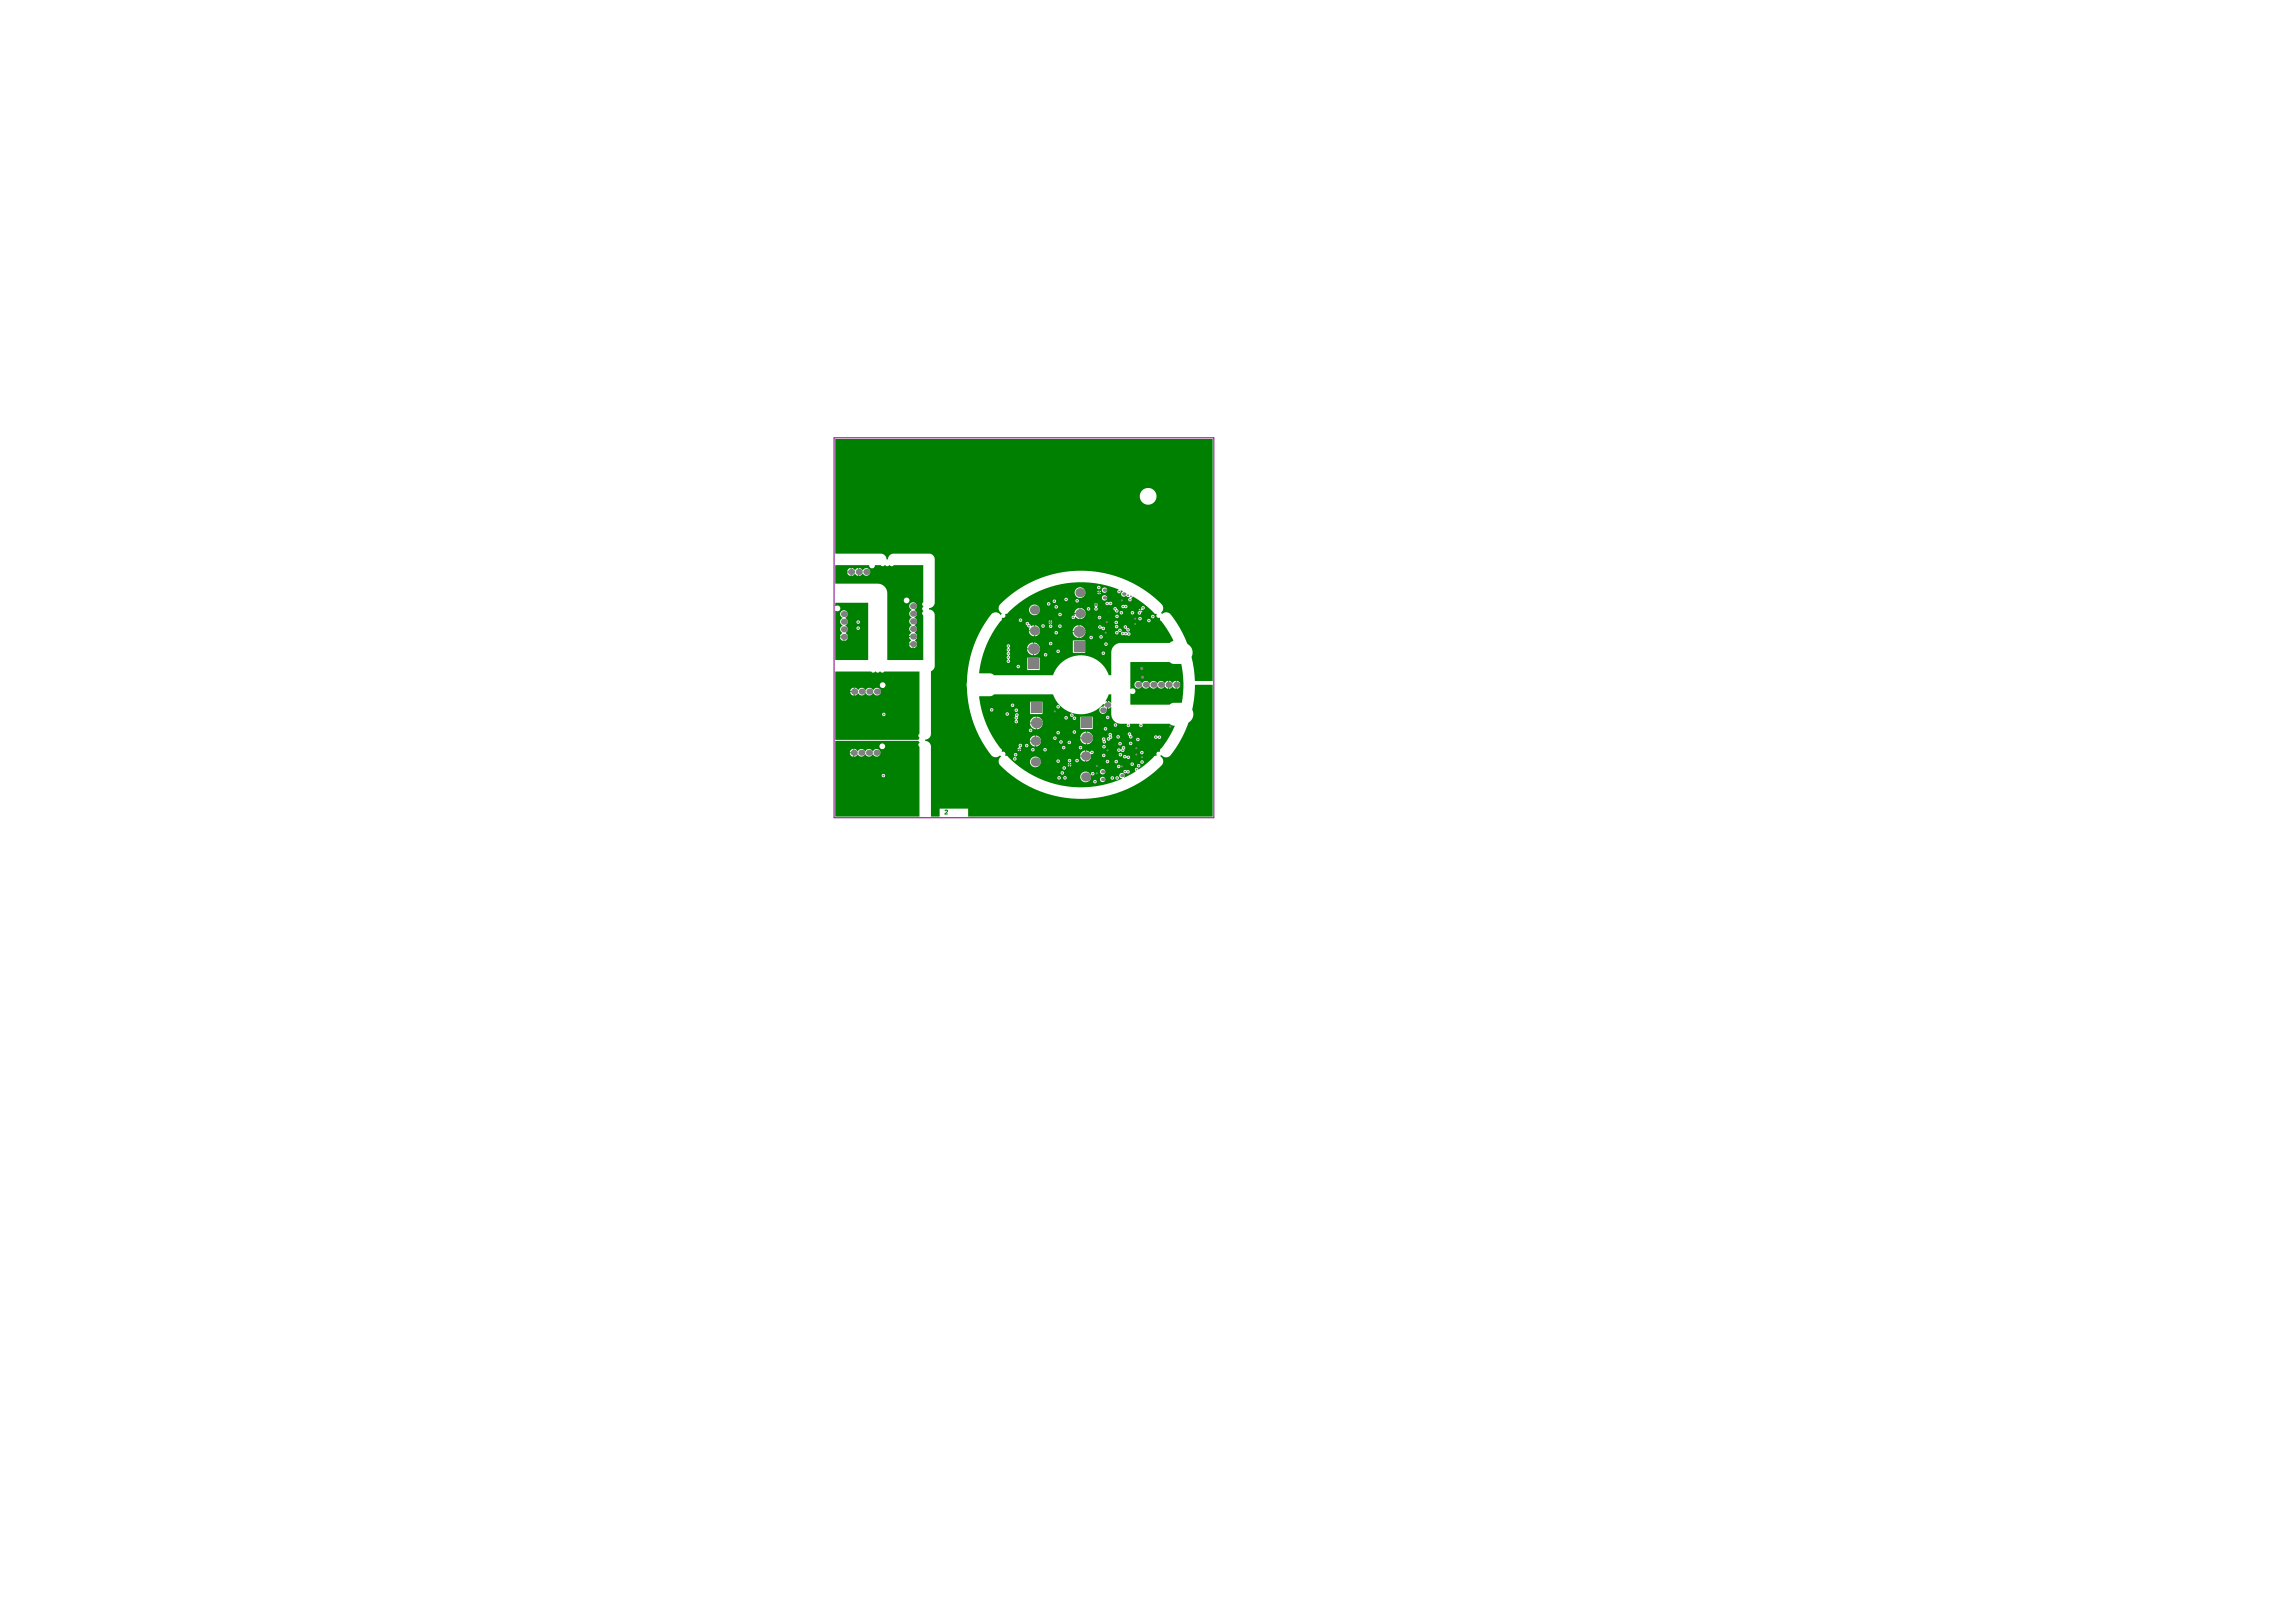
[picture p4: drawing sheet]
<svg xmlns="http://www.w3.org/2000/svg" width="420mm" height="297mm" viewBox="0 0 420 297" stroke-linecap="round" stroke-linejoin="round" font-family="sans-serif">
<path d="M152.7 80.1h69.5v69.6h-69.5z" fill="none" stroke="#800080" stroke-width=".18"/>
<g fill="#008000">
<path d="M184.1 112.4l.2-.1a18.7 18.7 0 0 1 20.5-4.3 .32 .32 0 0 0-.2 .4 .32 .32 0 0 0 .4 .2 .32 .32 0 0 0 .1-.5l.4 .1a.56 .56 0 0 0-.1 .8 .56 .56 0 0 0 .8 0l.1 .2h.4l.1 .1a.34 .34 0 0 0-.3 .4 .34 .34 0 0 0 .3 .3 .34 .34 0 0 0 .4-.3 .32 .32 0 0 1 .2-.5 23.1 23.1 0 0 1 4.1 3.1h.2a.54 .54 0 0 0 .1 .7 .54 .54 0 0 0 .6 .1v.3l.1 .3a14 14 0 0 1 2.3 3.6l-.6 .4h-9a1.75 1.75 0 0 0-1.7 1.7v4.2h-.5a5.4 5.4 0 0 0-5.1-3.7 5.4 5.4 0 0 0-5.1 3.7h-10.8l-.7-.4h-2a18 18 0 0 1 4.1-9.8v-.3a.54 .54 0 0 0 .6-.1 .54 .54 0 0 0 .1-.6zM200.8 107.5a.35 .35 0 0 0 .7 0 .35 .35 0 0 0-.7 0zM201.3 108.1v.2h.3zM201 108.1l-.1 .2h.2v-.2zM201.7 108a.5 .5 0 0 0 1 0 .5 .5 0 0 0-1 0zM201.3 108.5v.3l.3-.3zM200.9 108.5l.2 .3v-.3zM196.7 108.5a1 1 0 0 0 2 0 1 1 0 0 0-2 0zM201.7 109.4a.5 .5 0 0 0 1 0 .5 .5 0 0 0-1 0zM194.9 109.7a.32 .32 0 0 0 .6 0 .32 .32 0 0 0-.6 0zM202.5 110.2a.35 .35 0 0 0 0 .5 .35 .35 0 0 0 .6-.1 .32 .32 0 0 0 .4 .1 .32 .32 0 0 0 0-.5 .32 .32 0 0 0-.4 .1zM196.9 110a.32 .32 0 0 0 .6 0 .32 .32 0 0 0-.6 0zM192.7 110a.35 .35 0 0 0 .7 0 .35 .35 0 0 0-.7 0zM200.7 110.4v.2h.3zM200.5 110.4l-.2 .2h.3v-.2zM205.4 110.7a.32 .32 0 0 0 0 .5 .32 .32 0 0 0 .5 0 .32 .32 0 0 0 .4 0 .32 .32 0 0 0 0-.4 .32 .32 0 0 0-.4 0zM191.7 110.5a.32 .32 0 0 0 .6 0 .32 .32 0 0 0-.6 0zM193.1 111.1a.32 .32 0 0 0 .6 0 .32 .32 0 0 0-.6 0zM209.1 111l-.2 .7 .2-.1a.35 .35 0 0 0 .5-.3 .35 .35 0 0 0-.5-.3zM208.6 111.4l-.1 .3h.2v-.3zM200.3 110.8l.2 .3a.34 .34 0 0 0-.2 .3 .34 .34 0 0 0 .4 .3 .34 .34 0 0 0 .3-.3l-.2-.3 .2-.3zM199 111.4a.32 .32 0 0 0 .6 0 .32 .32 0 0 0-.6 0zM203.9 111.2v.4l.2 .1a.36 .36 0 0 0 .2 .4 .36 .36 0 0 0 .4-.1v-.4l-.2-.1a.36 .36 0 0 0-.2-.3 .36 .36 0 0 0-.4 0zM197.8 111.3v.9h.9l-.4-.7zM197.1 111.5l-.4 .7h.9v-.9zM205 112.1a.32 .32 0 0 0 .6 0 .32 .32 0 0 0-.6 0zM207 112.1a.35 .35 0 0 0 .7 0 .35 .35 0 0 0-.7 0zM208.5 111.8a.34 .34 0 0 0-.2 .5 .34 .34 0 0 0 .6 .1v-.3l.3-.3zM188.4 111.6a1 1 0 0 0 2 0 1 1 0 0 0-2 0zM196.2 112.8a.35 .35 0 0 0 .3 .5 .35 .35 0 0 0 .4-.4l.7 .4v-.9h-.9l.1 .3h-.4zM193.8 112.5a.32 .32 0 0 0 .6 0 .32 .32 0 0 0-.6 0zM204.2 112.8a.32 .32 0 0 0 .6 0 .32 .32 0 0 0-.6 0zM210.7 112.8a.35 .35 0 0 0 .7 0 .35 .35 0 0 0-.7 0zM197.8 112.4l.1 .9 .6-.4 .2-.5zM201 113a.32 .32 0 0 0 .6 0 .32 .32 0 0 0-.6 0zM208.4 113.2a.32 .32 0 0 0 .6 0 .32 .32 0 0 0-.6 0zM192.4 113.5v.3h.2zM192 113.7v.1h.2v-.3zM186.5 113.5a.35 .35 0 0 0 .7 0 .35 .35 0 0 0-.7 0zM210 113.6a.35 .35 0 0 0 .7 0 .35 .35 0 0 0-.7 0zM192.4 113.9v.3l.2-.3zM192 113.9l.2 .3v-.3zM204 113.9a.35 .35 0 0 0 .7 0 .35 .35 0 0 0-.7 0zM190.6 114.6a.35 .35 0 0 0 .7 0 .35 .35 0 0 0-.7 0zM193.7 114.6a.35 .35 0 0 0 .7 0 .35 .35 0 0 0-.7 0zM192 114.6a.35 .35 0 0 0 .7 0 .35 .35 0 0 0-.7 0zM204.1 114.7a.35 .35 0 0 0 .7 0 .35 .35 0 0 0-.7 0zM201.2 114.5a.36 .36 0 0 0 0 .5 .36 .36 0 0 0 .5 0 .32 .32 0 0 0 .4 .3 .32 .32 0 0 0 .2-.4 .32 .32 0 0 0-.5-.1l-.2-.3zM189.5 114.4v1h.9l-.2-.6zM187.8 114v.3l.3 .2 .1 .3 .3 .1-.1 .5h.9v-1l-.5 .2-.4-.4a.35 .35 0 0 0-.2-.4 .35 .35 0 0 0-.4 .2zM197.6 114.4v1.1h1.1a1.16 1.16 0 0 0-1.1-1.1zM196.6 114.8l-.2 .7h1.1v-1.1l-.5 .2zM205.8 114.6a.38 .38 0 0 0 0 .4 .38 .38 0 0 0 .5 .1 .32 .32 0 0 0 .2 .5 .32 .32 0 0 0 .3-.4 .32 .32 0 0 0-.5-.2 .36 .36 0 0 0-.1-.5 .36 .36 0 0 0-.4 .1zM204.2 115.6a.35 .35 0 0 0 .4 .5 .35 .35 0 0 0 .2-.5 .32 .32 0 0 0 .5-.2 .32 .32 0 0 0-.4-.4 .32 .32 0 0 0-.1 .5h-.4zM193.1 115.8a.32 .32 0 0 0 .6 0 .32 .32 0 0 0-.6 0zM205.3 115.8a.33 .33 0 0 0 .1 .4 .33 .33 0 0 0 .4-.1l.2 .2 .3-.1a.44 .44 0 0 0 .7-.1 .38 .38 0 0 0-.2-.4 .38 .38 0 0 0-.4 .1l-.3-.2-.3 .2-.2-.2zM189.5 115.5v1l.7-.4 .2-.6zM188.4 115.5l.2 .6 .7 .4v-1zM197.6 115.7v1.1a1.16 1.16 0 0 0 1.1-1.1zM196.4 115.7a1.16 1.16 0 0 0 1.1 1.1v-1.1zM201.3 116.6a.32 .32 0 0 0 .6 0 .32 .32 0 0 0-.6 0zM199.5 116.7a.32 .32 0 0 0 .6 0 .32 .32 0 0 0-.6 0zM192 117.8a.35 .35 0 0 0 .7 0 .35 .35 0 0 0-.7 0zM202.2 117.9a.32 .32 0 0 0 .6 0 .32 .32 0 0 0-.6 0zM189.3 117.6v1.1h1.1a1.16 1.16 0 0 0-1.1-1.1zM188.5 117.8l-.3 .4-.2 .5h1.1v-1.1zM196.4 117.2v2.3h2.3v-2.3zM193.4 119.2a.32 .32 0 0 0 .6 0 .32 .32 0 0 0-.6 0zM201.7 119.6a.32 .32 0 0 0 .6 0 .32 .32 0 0 0-.6 0zM189.3 118.8v1.1a1.16 1.16 0 0 0 1.1-1.1zM188 118.8a1.16 1.16 0 0 0 1.1 1.1v-1.1zM191.1 119.8a.32 .32 0 0 0 .6 0 .32 .32 0 0 0-.6 0zM184.4 118l-.1 .3 .2 .2a.46 .46 0 0 0 0 .8 .38 .38 0 0 0-.2 .4 .38 .38 0 0 0 .2 .3 .38 .38 0 0 0-.2 .4 .38 .38 0 0 0 .2 .3 .32 .32 0 0 0-.1 .5 .32 .32 0 0 0 .5 0 .32 .32 0 0 0-.2-.5 .46 .46 0 0 0 0-.8 .38 .38 0 0 0 .2-.3 .38 .38 0 0 0-.2-.4 .38 .38 0 0 0 .2-.3 .38 .38 0 0 0-.2-.4 .32 .32 0 0 0 .2-.4 .32 .32 0 0 0-.5-.1zM186.1 122a.32 .32 0 0 0 .6 0 .32 .32 0 0 0-.6 0zM188.1 120.4v2.2h2.2v-2.2z"/>
<path d="M152.9 80.3h69.1v44.3h-3.2l-.4-3.3a2.88 2.88 0 0 1-.1-1.9 2.16 2.16 0 0 0-1-1.6l-1.3-2.9-1.7-2.4a1.11 1.11 0 0 0-1.6-.2l-.1-.2a1.04 1.04 0 0 0 .2-1.3l-1.4-1.4-1.9-1.4-3.1-1.7-2.2-.9-2.2-.5-3.5-.4h-2.4l-2.3 .3-3.4 1-2.1 1-2 1.2-1.9 1.4-1.3 1.2a1.14 1.14 0 0 0 .3 1.7l-.1 .2a1.19 1.19 0 0 0-1.8-.1l-1.7 2.5-1.4 3.1-1 3.3-.4 4 .4 4 1 3.4 1.4 3.1 1.7 2.4a1.05 1.05 0 0 0 1.6 0l.2 .2a1.17 1.17 0 0 0-.2 1.7l1.3 1.2 1.9 1.4 2 1.2 2.1 .9 3.4 1 2.4 .3 2.3 .1 3.5-.4 2.2-.6 2.2-.8 3.1-1.7 1.9-1.4 1.3-1.3a1.05 1.05 0 0 0-.3-1.6l.2-.2a1.16 1.16 0 0 0 1.7 0l1.7-2.4 1.7-3.6a1.73 1.73 0 0 0 .6-2.3l.3-1.7 .2-2.8 3.2-.1v24.2h-44.8v-1.5h-5.2v1.5h-1.6v-12.8a1.04 1.04 0 0 0-1-1.1l.1-.3a1.05 1.05 0 0 0 .9-1v-11.5h.2a1.07 1.07 0 0 0 .5-.9v-9.4a1.05 1.05 0 0 0-1-.9l.1-.3a1.05 1.05 0 0 0 .9-1.1v-8a1.05 1.05 0 0 0-.9-.9h-6.7a1.04 1.04 0 0 0-.9 1.1h-.3v-.2a1.05 1.05 0 0 0-1-.9h-8.4zM208.7 90.8a1.54 1.54 0 0 0 3 0 1.54 1.54 0 0 0-3 0z"/>
<path d="M152.9 110.3h6v10.5h-6v-9a.57 .57 0 0 0 .8-.1 .57 .57 0 0 0 0-.7 .57 .57 0 0 0-.8-.1zM156.8 113.9a.32 .32 0 0 0 .6 0 .32 .32 0 0 0-.6 0zM156.8 115a.32 .32 0 0 0 .6 0 .32 .32 0 0 0-.6 0zM154.1 111.8a.81 .81 0 0 0 .1 1.3 .77 .77 0 0 0-.4 .7 .77 .77 0 0 0 .4 .7 .78 .78 0 0 0 0 1.4l-.3 .2-.1 .4h1.4l-.1-.4-.3-.2a.86 .86 0 0 0 0-1.5 .77 .77 0 0 0 .4-.7 .77 .77 0 0 0-.4-.7 .7 .7 0 0 0 .3-1 .7 .7 0 0 0-1-.2zM154.6 116.7v.6l.5-.3 .1-.3zM153.8 116.7l.3 .5 .3 .1v-.6z"/>
<path d="M152.9 135.6h15.2l.3 .2a.51 .51 0 0 0-.1 .9v12.8h-15.4zM161 136.6a.55 .55 0 0 0 1.1 0 .55 .55 0 0 0-1.1 0zM155.7 137.3l-.1 .4h.6v-.7zM156.4 137v1.5l.4-.1 .2-.3a.86 .86 0 0 0 1.4-.1 .77 .77 0 0 0 .7 .5 .77 .77 0 0 0 .7-.5 .7 .7 0 0 0 1.1 .3 .7 .7 0 0 0 0-1.1 .7 .7 0 0 0-1.1 .3 .85 .85 0 0 0-1.4 0 .78 .78 0 0 0-1.4 0l-.2-.3zM155.6 137.9l.3 .5 .3 .1v-.6zM161.4 141.9a.35 .35 0 0 0 .7 0 .35 .35 0 0 0-.7 0z"/>
<path d="M206.9 121.2h7.3l.6 .3h1.5a18.5 18.5 0 0 1 .1 7.1h-1.6l-.6 .4h-7.3v-2a.57 .57 0 0 0 .8-.1 .57 .57 0 0 0 0-.8 .57 .57 0 0 0-.8 0zM214 124.6v1.5l.6-.4 .7 .4v-1.5l-.6 .4zM208 124.8a.73 .73 0 0 0 0 1.1 .73 .73 0 0 0 1.1-.3 .77 .77 0 0 0 .7 .4 .77 .77 0 0 0 .7-.4 .77 .77 0 0 0 .7 .4 .77 .77 0 0 0 .7-.4 .78 .78 0 0 0 1.4 0l.2 .3 .4 .2v-1.5l-.4 .1-.2 .3a.86 .86 0 0 0-1.5 .1 .77 .77 0 0 0-.7-.5 .77 .77 0 0 0-.7 .5 .77 .77 0 0 0-.7-.5 .77 .77 0 0 0-.7 .5 .7 .7 0 0 0-1-.3zM215.4 124.6v.6h.7l-.2-.3zM215.4 125.4v.7l.4-.2 .3-.5z"/>
<path d="M152.9 103.4h6.2a.53 .53 0 0 0 .6 .6 .53 .53 0 0 0 .5-.6h1a.51 .51 0 0 0 .9 0 .51 .51 0 0 0 .8 0l.3 .2 .4-.2h5.4v6.8a.51 .51 0 0 0 .1 .9 .51 .51 0 0 0 0 .8l-.3 .3 .2 .4v8.2h-6.6v-12.2a1.75 1.75 0 0 0-1.7-1.8h-7.8zM155.9 103.9v1.5l.6-.4 .6 .4v-1.5l-.5 .4zM155.4 104.1l-.3 .5h.6v-.7zM157.3 103.9v1.5l.4-.1 .2-.3a.73 .73 0 0 0 1.2 .1 .73 .73 0 0 0-.4-1.1h-.4l-.3 .4zM155.1 104.8l.1 .3 .5 .3v-.6zM165.5 109.9a.53 .53 0 0 0 1 0 .53 .53 0 0 0-1 0zM166.7 110.4a.81 .81 0 0 0 .2 1.3 .77 .77 0 0 0-.4 .7 .77 .77 0 0 0 .4 .7 .77 .77 0 0 0-.4 .7 .77 .77 0 0 0 .4 .7 .78 .78 0 0 0 0 1.3l-.3 .2-.2 .4h1.5l-.2-.4-.2-.2a.86 .86 0 0 0-.1-1.4 .77 .77 0 0 0 .5-.7 .77 .77 0 0 0-.5-.7 .77 .77 0 0 0 .5-.7 .77 .77 0 0 0-.5-.7 .7 .7 0 0 0 .4-1 .7 .7 0 0 0-1.1-.2zM166.4 116.6l.4 .5-.4 .7h1.5l-.4-.6 .4-.6zM167.3 118v.6l.4-.3 .2-.3zM166.4 118l.2 .3 .5 .3v-.6z"/>
<path d="M179.3 127.4h2l.7-.3h10.8a5.5 5.5 0 0 0 9.3 1.8h.6v-.6h-.3l.6-1.2h.5v1.5l-.6-.3v1.4l.6-.3a2.87 2.87 0 0 0 .5 2.6l.2 .2a2.93 2.93 0 0 0 2.1 .3 .37 .37 0 0 0 0 .5 .37 .37 0 0 0 .5 0 .37 .37 0 0 0 .1-.5h1.7a.37 .37 0 0 0 0 .5 .37 .37 0 0 0 .5 0 .37 .37 0 0 0 0-.5h5.1l.4 .3h.4a15.5 15.5 0 0 1-2.6 4.5v.2a.54 .54 0 0 0-.6 .2 .54 .54 0 0 0-.1 .6l-.4 .1a11.5 11.5 0 0 1-2.9 2.4 .35 .35 0 0 0-.6-.2 .35 .35 0 0 0 .1 .6l-2.1 1.1a.53 .53 0 0 0-.1-.8 .53 .53 0 0 0-.8 .4 .53 .53 0 0 0 .5 .6 18.9 18.9 0 0 1-21.1-4.2h-.2a.54 .54 0 0 0-.1-.6 .54 .54 0 0 0-.6-.2v-.2a18 18 0 0 1-4.1-9.9zM201.4 129.6a.7 .7 0 0 0 .5 1.1 .7 .7 0 0 0 .7-1l.1-.6h-.6v.2l-.4 .1zM185.1 129.1a.32 .32 0 0 0 .6 0 .32 .32 0 0 0-.6 0zM193.4 129.4a.32 .32 0 0 0 .6 0 .32 .32 0 0 0-.6 0zM181.2 129.9a.35 .35 0 0 0 .7 0 .35 .35 0 0 0-.7 0zM185.7 130a.35 .35 0 0 0 .7 0 .35 .35 0 0 0-.7 0zM188.6 128.4v2.3h2.3v-2.3zM184.1 130.7a.32 .32 0 0 0 .6 0 .32 .32 0 0 0-.6 0zM195.9 130.9a.32 .32 0 0 0 .6 0 .32 .32 0 0 0-.6 0zM202.5 131.3a.32 .32 0 0 0 .6 0 .32 .32 0 0 0-.6 0zM194.9 131.4a.32 .32 0 0 0 .6 0 .32 .32 0 0 0-.6 0zM196.4 131.4a.32 .32 0 0 0 .6 0 .32 .32 0 0 0-.6 0zM189.8 131.2v1h1.1a1.16 1.16 0 0 0-1.1-1zM188.8 131.6l-.2 .6h1v-1l-.4 .1zM186 130.6l-.1 .2v.2a.45 .45 0 0 0 .1 .8 .32 .32 0 0 0-.2 .5 .32 .32 0 0 0 .5 0 .32 .32 0 0 0-.1-.5l.2-.4-.1-.2a.35 .35 0 0 0 .2-.5 .35 .35 0 0 0-.5-.1zM203.9 132.7a.32 .32 0 0 0 .6 0 .32 .32 0 0 0-.6 0zM197.8 131.2v2.2h2.3v-2.2zM189.8 132.4v1.1a1.16 1.16 0 0 0 1.1-1.1zM188.6 132.4a1.16 1.16 0 0 0 1 1.1v-1.1zM202.1 133.4a.32 .32 0 0 0 .6 0 .32 .32 0 0 0-.6 0zM188.4 133.7a.32 .32 0 0 0 .6 0 .32 .32 0 0 0-.6 0zM196.4 134a.32 .32 0 0 0 .6 0 .32 .32 0 0 0-.6 0zM193.4 134.1a.32 .32 0 0 0 .6 0 .32 .32 0 0 0-.6 0zM199 133.9v1.1h1.1a1.16 1.16 0 0 0-1.1-1.1zM198 134.3l-.2 .7h1v-1.1l-.4 .1zM206.5 134.2v.2l.2 .2a.35 .35 0 0 0 .2 .5 .35 .35 0 0 0 .4-.2l-.2-.3a.37 .37 0 0 0-.1-.5 .37 .37 0 0 0-.5 .1zM204.4 134.9a.32 .32 0 0 0 .6 0 .32 .32 0 0 0-.6 0zM211.3 134.7a.36 .36 0 0 0 .2 .5 .36 .36 0 0 0 .5-.2 .32 .32 0 0 0 .5 .2 .32 .32 0 0 0 0-.5 .32 .32 0 0 0-.5 .1l-.3-.2zM192.8 135.1a.35 .35 0 0 0 .7 0 .35 .35 0 0 0-.7 0zM189.6 134.6v.9h1l-.2-.5zM188.7 135l-.2 .5h1v-.9zM203 134.3l-.1 .2a.32 .32 0 0 1 .1 .4 .32 .32 0 0 1-.3 .2 .32 .32 0 0 0 .2 .4 .32 .32 0 0 0 .4-.3 .35 .35 0 0 0 .3-.2 .35 .35 0 0 0-.1-.4 .32 .32 0 0 0-.1-.4 .32 .32 0 0 0-.4 .1zM208 135.3a.32 .32 0 0 0 .6 0 .32 .32 0 0 0-.6 0zM201.9 135l-.2 .2 .2 .3a.36 .36 0 0 0 .1 .5 .36 .36 0 0 0 .5-.1 .36 .36 0 0 0-.2-.5l-.1-.4zM193.9 135.8a.35 .35 0 0 0 .7 0 .35 .35 0 0 0-.7 0zM195.5 135.9a.32 .32 0 0 0 .6 0 .32 .32 0 0 0-.6 0zM199 135.1v1.1a1.16 1.16 0 0 0 1.1-1.1zM197.8 135.1a1.16 1.16 0 0 0 1 1.1v-1.1zM206.7 136.1a.32 .32 0 0 0 .6 0 .32 .32 0 0 0-.6 0zM204.7 136.1a.35 .35 0 0 0 .7 0 .35 .35 0 0 0-.7 0zM189.6 135.7l.1 .9 .7-.4 .2-.5zM188.5 135.7l.4 .7 .6 .2v-.9zM187.7 136.5a.32 .32 0 0 0 .6 0 .32 .32 0 0 0-.6 0zM201.8 136.7a.32 .32 0 0 0 .6 0 .32 .32 0 0 0-.6 0zM186.6 136.2l-.1 .3 .1 .3-.3 .3h.7l-.2-.3a.35 .35 0 0 0 .3-.4 .35 .35 0 0 0-.5-.2zM194.4 136.8a.35 .35 0 0 0 .7 0 .35 .35 0 0 0-.7 0zM197.5 136.8a.32 .32 0 0 0 .6 0 .32 .32 0 0 0-.6 0zM204.7 137a.35 .35 0 0 0 0 .6 .35 .35 0 0 0 .5-.2 .32 .32 0 0 0 .5 .2 .32 .32 0 0 0 .1-.4 .32 .32 0 0 0 .2-.5 .32 .32 0 0 0-.5-.1 .32 .32 0 0 0-.1 .4l-.2 .2-.3-.2zM186.7 137.2v.3l.3-.3zM186.3 137.2l.2 .3v-.3zM191 137.2a.32 .32 0 0 0 .6 0 .32 .32 0 0 0-.6 0zM188.8 137.2a.32 .32 0 0 0 .6 0 .32 .32 0 0 0-.6 0zM198.8 137.4v.9h1l-.1-.2a.35 .35 0 0 0 .5-.3 .35 .35 0 0 0-.5-.4l-.2 .3zM208.7 137.7a.35 .35 0 0 0 .7 0 .35 .35 0 0 0-.7 0zM197.9 137.7l-.2 .6h1v-.9zM204.8 138.1a.32 .32 0 0 0 .6 0 .32 .32 0 0 0-.6 0zM185.6 138.1a.35 .35 0 0 0 .7 0 .35 .35 0 0 0-.7 0zM201.8 138.3a.32 .32 0 0 0 .6 0 .32 .32 0 0 0-.6 0zM205.7 138.2a.35 .35 0 0 0 0 .6 .35 .35 0 0 0 .6-.1 .32 .32 0 0 0 .4 .2 .32 .32 0 0 0 .1-.5 .32 .32 0 0 0-.5 0l-.3-.2zM185.5 138.9a.32 .32 0 0 0 .6 0 .32 .32 0 0 0-.6 0zM198.8 138.5l.1 .9 .7-.4 .2-.5zM197.7 138.5l.2 .5 .8 .4v-.9zM196.9 139.2a.32 .32 0 0 0 .6 0 .32 .32 0 0 0-.6 0zM195.5 139.2a.32 .32 0 0 0 .6 0 .32 .32 0 0 0-.6 0zM193.4 139.3a.32 .32 0 0 0 .6 0 .32 .32 0 0 0-.6 0zM202.4 139.4a.35 .35 0 0 0 .7 0 .35 .35 0 0 0-.7 0zM204 139.4a.35 .35 0 0 0 .7 0 .35 .35 0 0 0-.7 0zM208.8 139.5a.32 .32 0 0 0 .6 0 .32 .32 0 0 0-.6 0zM195.9 139.6v.3h.3zM195.6 139.7l-.1 .2h.2v-.3zM207 139.9a.32 .32 0 0 0 .6 0 .32 .32 0 0 0-.6 0zM195.9 140.1v.2l.3-.2zM195.5 140.1l.2 .2v-.2zM188.6 139.4a.98 .98 0 0 0 1.9 0 .98 .98 0 0 0-1.9 0zM208.1 140.1a.35 .35 0 0 0 .7 0 .35 .35 0 0 0-.7 0zM204.5 140.3a.32 .32 0 0 0 .6 0 .32 .32 0 0 0-.6 0zM194.5 140.6a.35 .35 0 0 0 .7 0 .35 .35 0 0 0-.7 0zM205.8 140.9a.32 .32 0 0 0 0 .5 .32 .32 0 0 0 .5 0 .32 .32 0 0 0 .4 .1 .32 .32 0 0 0 0-.5 .32 .32 0 0 0-.4 0l-.2-.1zM201.4 141.2a.5 .5 0 0 0 1 0 .5 .5 0 0 0-1 0zM194.2 141.5a.32 .32 0 0 0 .6 0 .32 .32 0 0 0-.6 0zM199.7 141.6a.35 .35 0 0 0 .7 0 .35 .35 0 0 0-.7 0zM194.7 142.4a.32 .32 0 0 0 .6 0 .32 .32 0 0 0-.6 0zM193.6 142.4a.32 .32 0 0 0 .6 0 .32 .32 0 0 0-.6 0zM204.2 142.4a.32 .32 0 0 0 .6 0 .32 .32 0 0 0-.6 0zM203.3 142.4a.35 .35 0 0 0 .7 0 .35 .35 0 0 0-.7 0zM201.4 142.7a.5 .5 0 0 0 1 0 .5 .5 0 0 0-1 0zM197.8 142.2a.98 .98 0 0 0 1.9 0 .98 .98 0 0 0-1.9 0zM200.2 143.1a.32 .32 0 0 0 .6 0 .32 .32 0 0 0-.6 0z"/>
<path d="M152.9 122.9h6.6a.51 .51 0 0 0 .8 0 .51 .51 0 0 0 .9 0l.2 .2 .5-.2h6.4v11.4a.51 .51 0 0 0 .1 .8l-.3 .3h-15.2zM161.1 125.4a.53 .53 0 0 0 1 0 .53 .53 0 0 0-1 0zM155.8 126.1l-.1 .4h.6v-.7zM156.5 125.8v1.5l.3-.1 .3-.3a.86 .86 0 0 0 1.4-.1 .77 .77 0 0 0 .7 .5 .77 .77 0 0 0 .7-.5 .7 .7 0 0 0 1.1 .3 .7 .7 0 0 0 0-1.1 .7 .7 0 0 0-1.1 .3 .85 .85 0 0 0-1.5 0 .78 .78 0 0 0-1.3 0l-.3-.3zM155.7 126.7l.2 .5 .4 .1v-.6zM161.5 130.8a.32 .32 0 0 0 .6 0 .32 .32 0 0 0-.6 0z"/>
</g>
<path d="M173 148.4l.1-.1 .4 .1-.5 .6h.5" fill="none" stroke="#008000" stroke-width=".18"/>
<g fill="#808080">
<circle cx="194.1" cy="112.5" r=".17"/>
<circle cx="201.2" cy="108.4" r=".17"/>
<circle cx="202.8" cy="139.4" r=".17"/>
<circle cx="211.1" cy="112.8" r=".17"/>
<circle cx="211.6" cy="134.9" r=".17"/>
<circle cx="212.3" cy="134.9" r=".17"/>
<circle cx="193.4" cy="111.1" r=".17"/>
<circle cx="192" cy="110.5" r=".17"/>
<circle cx="186.1" cy="130" r=".17"/>
<circle cx="186.1" cy="131.4" r=".17"/>
<circle cx="185.4" cy="129.1" r=".17"/>
<circle cx="186.1" cy="132.1" r=".17"/>
<circle cx="209.1" cy="139.5" r=".17"/>
<circle cx="193.7" cy="134.1" r=".17"/>
<circle cx="193.7" cy="129.4" r=".17"/>
<circle cx="193.7" cy="139.3" r=".17"/>
<circle cx="204.7" cy="134.9" r=".17"/>
<circle cx="181.6" cy="129.9" r=".17"/>
<circle cx="204.4" cy="139.4" r=".17"/>
<circle cx="206.5" cy="141.3" r=".17"/>
<circle cx="206.8" cy="134.3" r=".17"/>
<circle cx="208.3" cy="135.3" r=".17"/>
<circle cx="204.2" cy="111.4" r=".17"/>
<circle cx="197.2" cy="110" r=".17"/>
<circle cx="193.7" cy="119.2" r=".17"/>
<circle cx="184.6" cy="121" r=".17"/>
<circle cx="202.7" cy="110.4" r=".17"/>
<circle cx="203.3" cy="110.4" r=".17"/>
<circle cx="204.4" cy="114.7" r=".17"/>
<circle cx="206" cy="114.8" r=".17"/>
<circle cx="200.7" cy="111.4" r=".17"/>
<circle cx="199.3" cy="111.4" r=".17"/>
<circle cx="194.1" cy="114.6" r=".17"/>
<circle cx="192.4" cy="114.6" r=".17"/>
<circle cx="191" cy="114.6" r=".17"/>
<circle cx="192.3" cy="113.9" r=".17"/>
<circle cx="201.4" cy="114.8" r=".17"/>
<circle cx="188.4" cy="114.5" r=".17"/>
<circle cx="188.1" cy="114.1" r=".17"/>
<circle cx="195.8" cy="139.2" r=".17"/>
<circle cx="195.8" cy="140" r=".17"/>
<circle cx="197.2" cy="139.2" r=".17"/>
<circle cx="202.1" cy="136.7" r=".17"/>
<circle cx="195.8" cy="135.9" r=".17"/>
<circle cx="197.8" cy="136.8" r=".17"/>
<circle cx="205.7" cy="136.9" r=".17"/>
<circle cx="202.1" cy="138.3" r=".17"/>
<circle cx="196.7" cy="134" r=".17"/>
<circle cx="196.7" cy="131.4" r=".17"/>
<circle cx="202.8" cy="131.3" r=".17"/>
<circle cx="202.9" cy="135.2" r=".17"/>
<circle cx="184.4" cy="130.7" r=".17"/>
<circle cx="189.1" cy="137.2" r=".17"/>
<circle cx="186.8" cy="136.4" r=".17"/>
<circle cx="186.6" cy="137.1" r=".17"/>
<circle cx="188" cy="136.5" r=".17"/>
<circle cx="186.2" cy="130.9" r=".17"/>
<circle cx="185.9" cy="138.1" r=".17"/>
<circle cx="185.8" cy="138.9" r=".17"/>
<circle cx="206" cy="141.2" r=".17"/>
<circle cx="203.6" cy="142.4" r=".17"/>
<circle cx="204.5" cy="142.4" r=".17"/>
<circle cx="201.2" cy="107.5" r=".17"/>
<circle cx="207.1" cy="109.1" r=".17"/>
<circle cx="206.5" cy="109" r=".17"/>
<circle cx="208.5" cy="140.1" r=".17"/>
<circle cx="193.9" cy="142.4" r=".17"/>
<circle cx="195" cy="142.4" r=".17"/>
<circle cx="204.4" cy="113.9" r=".17"/>
<circle cx="204.5" cy="112.8" r=".17"/>
<circle cx="204.5" cy="111.8" r=".17"/>
<circle cx="204.8" cy="140.3" r=".17"/>
<circle cx="200.8" cy="140.2" r=".17"/>
<circle cx="202.5" cy="117.9" r=".17"/>
<circle cx="202.4" cy="115.8" r=".17"/>
<circle cx="201.6" cy="116.6" r=".17"/>
<circle cx="207" cy="134.9" r=".17"/>
<circle cx="157.1" cy="115" r=".17"/>
<circle cx="157.1" cy="113.9" r=".17"/>
<circle cx="200.8" cy="141.5" r=".17"/>
<circle cx="207.3" cy="139.9" r=".17"/>
<circle cx="200.5" cy="143.1" r=".17"/>
<circle cx="209" cy="122.3" r=".28"/>
<circle cx="209.2" cy="123.9" r=".28"/>
<circle cx="206.5" cy="115.3" r=".17"/>
<circle cx="206.7" cy="116" r=".17"/>
<circle cx="205" cy="115.4" r=".17"/>
<circle cx="205.5" cy="115.9" r=".17"/>
<circle cx="206.1" cy="116" r=".17"/>
<circle cx="209.3" cy="111.2" r=".17"/>
<circle cx="214.2" cy="133" r=".17"/>
<circle cx="193.1" cy="130.2" r=".17"/>
<circle cx="209.1" cy="138.6" r=".17"/>
<circle cx="208" cy="138.1" r=".17"/>
<circle cx="208" cy="136.9" r=".17"/>
<circle cx="202.8" cy="137.3" r=".17"/>
<circle cx="205.4" cy="140.3" r=".17"/>
<circle cx="184.6" cy="119.6" r=".17"/>
<circle cx="184.6" cy="118.9" r=".17"/>
<circle cx="184.6" cy="118.2" r=".17"/>
<circle cx="184.6" cy="120.3" r=".17"/>
<circle cx="199.9" cy="137.7" r=".17"/>
<circle cx="202.1" cy="135.3" r=".17"/>
<circle cx="202.2" cy="135.7" r=".17"/>
<circle cx="207" cy="136.1" r=".17"/>
<circle cx="205.9" cy="138.5" r=".17"/>
<circle cx="209.1" cy="137.7" r=".17"/>
<circle cx="204.9" cy="137.3" r=".17"/>
<circle cx="202" cy="119.6" r=".17"/>
<circle cx="204.9" cy="108.3" r=".17"/>
<circle cx="205.4" cy="109.9" r=".17"/>
<circle cx="207.8" cy="113.2" r=".17"/>
<circle cx="207.8" cy="114.2" r=".17"/>
<circle cx="202.6" cy="113.9" r=".17"/>
<circle cx="193" cy="110" r=".17"/>
<circle cx="201.3" cy="113" r=".17"/>
<circle cx="196.5" cy="113" r=".17"/>
<circle cx="202" cy="115" r=".17"/>
<circle cx="200.7" cy="110.7" r=".17"/>
<circle cx="199.8" cy="116.7" r=".17"/>
<circle cx="195.2" cy="131.4" r=".17"/>
<circle cx="205.5" cy="137.3" r=".17"/>
<circle cx="205.1" cy="136.1" r=".17"/>
<circle cx="194.7" cy="136.8" r=".17"/>
<circle cx="196.2" cy="130.9" r=".17"/>
<circle cx="188.7" cy="133.7" r=".17"/>
<circle cx="191.3" cy="137.2" r=".17"/>
<circle cx="193.1" cy="135.1" r=".17"/>
<circle cx="200.1" cy="141.6" r=".17"/>
<circle cx="194.8" cy="140.6" r=".17"/>
<circle cx="194.5" cy="141.5" r=".17"/>
<circle cx="194.2" cy="135.8" r=".17"/>
<circle cx="210.3" cy="113.6" r=".17"/>
<circle cx="208.7" cy="113.2" r=".17"/>
<circle cx="205.3" cy="112.1" r=".17"/>
<circle cx="186.8" cy="113.5" r=".17"/>
<circle cx="161.7" cy="141.9" r=".17"/>
<circle cx="161.8" cy="130.8" r=".17"/>
<circle cx="203.3" cy="134.4" r=".17"/>
<circle cx="203.3" cy="134.9" r=".17"/>
<circle cx="204.2" cy="132.7" r=".17"/>
<circle cx="206.6" cy="132.8" r=".17"/>
<circle cx="204.5" cy="115.8" r=".17"/>
<circle cx="206.9" cy="109.8" r=".17"/>
<circle cx="186.4" cy="122" r=".17"/>
<circle cx="205.6" cy="111" r=".17"/>
<circle cx="206.1" cy="111" r=".17"/>
<circle cx="206.6" cy="138.6" r=".17"/>
<circle cx="202.4" cy="133.4" r=".17"/>
<circle cx="208.1" cy="140.8" r=".17"/>
<circle cx="205.1" cy="138.1" r=".17"/>
<circle cx="208.9" cy="132.8" r=".17"/>
<circle cx="207.3" cy="112.2" r=".17"/>
<circle cx="195.2" cy="109.7" r=".17"/>
<circle cx="208.8" cy="111.7" r=".17"/>
<circle cx="208.6" cy="112.2" r=".17"/>
<circle cx="193.4" cy="115.8" r=".17"/>
<circle cx="192.4" cy="117.8" r=".17"/>
<circle cx="191.4" cy="119.8" r=".17"/>
<circle cx="202.8" cy="129" r=".52"/>
<circle cx="189.7" cy="132.3" r=".99"/>
<circle cx="189.6" cy="135.6" r=".83"/>
<circle cx="198.9" cy="135.1" r=".99"/>
<circle cx="201.9" cy="130" r=".52"/>
<circle cx="198.7" cy="138.4" r=".83"/>
<circle cx="155.8" cy="104.7" r=".56"/>
<circle cx="157.2" cy="104.7" r=".56"/>
<circle cx="158.6" cy="104.7" r=".56"/>
<circle cx="167.2" cy="117.9" r=".56"/>
<circle cx="167.2" cy="116.5" r=".56"/>
<circle cx="167.2" cy="115.1" r=".56"/>
<circle cx="167.2" cy="113.7" r=".56"/>
<circle cx="167.2" cy="112.3" r=".56"/>
<circle cx="167.2" cy="110.9" r=".56"/>
<circle cx="189.2" cy="118.7" r=".99"/>
<circle cx="197.7" cy="112.3" r=".83"/>
<circle cx="189.4" cy="115.4" r=".83"/>
<circle cx="197.7" cy="108.5" r=".83"/>
<circle cx="202.2" cy="109.4" r=".31"/>
<circle cx="202.2" cy="108" r=".31"/>
<circle cx="189.4" cy="111.6" r=".83"/>
<circle cx="197.5" cy="115.6" r=".99"/>
<circle cx="154.5" cy="116.6" r=".56"/>
<circle cx="154.5" cy="115.2" r=".56"/>
<circle cx="154.5" cy="113.8" r=".56"/>
<circle cx="154.5" cy="112.4" r=".56"/>
<circle cx="211.2" cy="125.3" r=".56"/>
<circle cx="215.3" cy="125.3" r=".56"/>
<circle cx="205.7" cy="108.7" r=".31"/>
<circle cx="208.4" cy="125.3" r=".56"/>
<circle cx="209.8" cy="125.3" r=".56"/>
<circle cx="212.6" cy="125.3" r=".56"/>
<circle cx="214" cy="125.3" r=".56"/>
<circle cx="156.3" cy="137.8" r=".56"/>
<circle cx="159.1" cy="137.8" r=".56"/>
<circle cx="157.7" cy="137.8" r=".56"/>
<circle cx="160.5" cy="137.8" r=".56"/>
<circle cx="189.6" cy="139.4" r=".83"/>
<circle cx="201.9" cy="142.7" r=".31"/>
<circle cx="205.4" cy="141.9" r=".31"/>
<circle cx="201.9" cy="141.2" r=".31"/>
<circle cx="198.7" cy="142.2" r=".83"/>
<circle cx="156.4" cy="126.6" r=".56"/>
<circle cx="157.8" cy="126.6" r=".56"/>
<circle cx="159.2" cy="126.6" r=".56"/>
<circle cx="160.6" cy="126.6" r=".56"/>
</g>
<g fill="#808080">
<path d="M197.9 131.3h2v2h-2z" fill-rule="evenodd"/>
<path d="M188.2 120.5h2v2h-2z" fill-rule="evenodd"/>
<path d="M188.7 128.6h2v2h-2z" fill-rule="evenodd"/>
<path d="M196.6 117.4h1.9v1.9h-1.9z" fill-rule="evenodd"/>
</g>
</svg>
